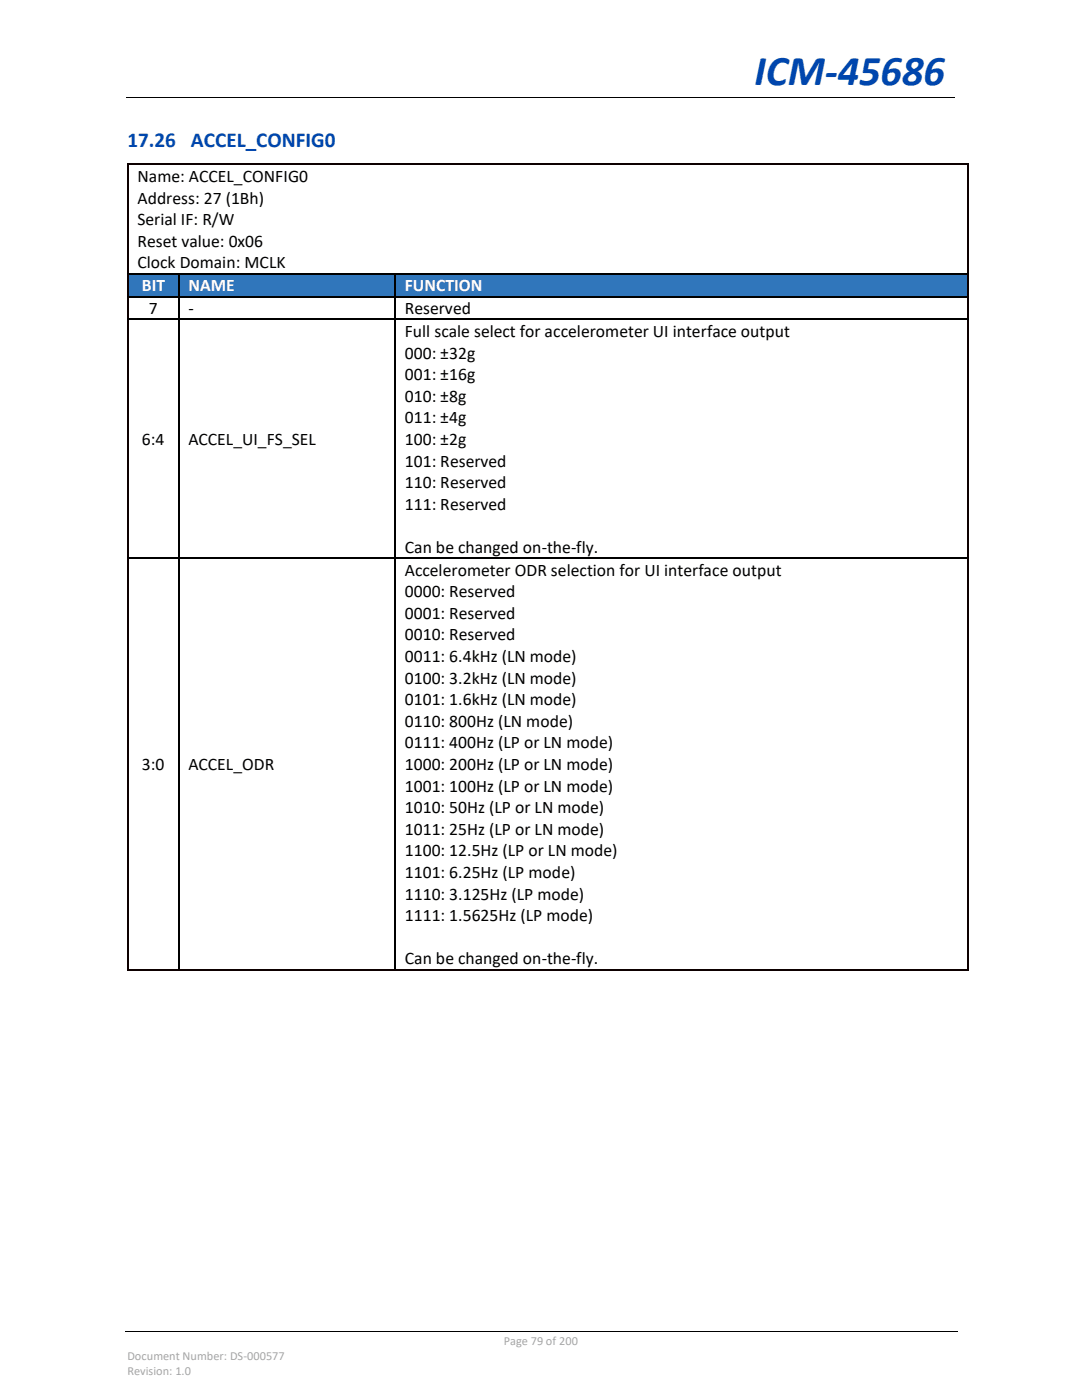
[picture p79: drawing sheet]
<svg xmlns="http://www.w3.org/2000/svg" width="216mm" height="279mm" viewBox="0 0 216 279" stroke-linecap="round" stroke-linejoin="round" font-family="sans-serif">
<defs><g id="words">
<text font-size="8.5" fill="#0046ad" x="150.5" y="17">ICM-45686</text>
<g font-size="4.2" fill="#0046ad">
<text x="25.4" y="29.4">17.26</text>
<text x="38.1" y="29.4">ACCEL_CONFIG0</text>
</g>
<g font-size="3.5">
<text x="27.4" y="36.3">Name: ACCEL_CONFIG0</text>
<text x="27.4" y="40.6">Address: 27 (1Bh)</text>
<text x="27.4" y="44.9">Serial IF: R/W</text>
<text x="27.4" y="49.2">Reset value: 0x06</text>
<text x="27.4" y="53.6">Clock Domain: MCLK</text>
<text x="29.7" y="62.7">7</text>
<text x="37.6" y="62.7">-</text>
<text x="80.8" y="62.7">Reserved</text>
<text x="80.8" y="67.3">Full scale select for accelerometer UI interface output</text>
<text x="80.8" y="71.6">000: ±32g</text>
<text x="80.8" y="75.9">001: ±16g</text>
<text x="80.8" y="80.2">010: ±8g</text>
<text x="28.3" y="88.8">6:4</text>
<text x="37.6" y="88.8">ACCEL_UI_FS_SEL</text>
<text x="80.8" y="84.5">011: ±4g</text>
<text x="80.8" y="88.8">100: ±2g</text>
<text x="80.8" y="93.1">101: Reserved</text>
<text x="80.8" y="97.4">110: Reserved</text>
<text x="80.8" y="101.7">111: Reserved</text>
<text x="80.8" y="110.3">Can be changed on-the-fly.</text>
<text x="80.8" y="114.9">Accelerometer ODR selection for UI interface output</text>
<text x="80.8" y="119.2">0000: Reserved</text>
<text x="80.8" y="123.5">0001: Reserved</text>
<text x="80.8" y="127.8">0010: Reserved</text>
<text x="80.8" y="132.1">0011: 6.4kHz (LN mode)</text>
<text x="80.8" y="136.5">0100: 3.2kHz (LN mode)</text>
<text x="80.8" y="140.7">0101: 1.6kHz (LN mode)</text>
<text x="80.8" y="145.1">0110: 800Hz (LN mode)</text>
<text x="80.8" y="149.4">0111: 400Hz (LP or LN mode)</text>
<text x="28.3" y="153.7">3:0</text>
<text x="37.6" y="153.7">ACCEL_ODR</text>
<text x="80.8" y="153.7">1000: 200Hz (LP or LN mode)</text>
<text x="80.8" y="158">1001: 100Hz (LP or LN mode)</text>
<text x="80.8" y="162.3">1010: 50Hz (LP or LN mode)</text>
<text x="80.8" y="166.6">1011: 25Hz (LP or LN mode)</text>
<text x="80.8" y="170.9">1100: 12.5Hz (LP or LN mode)</text>
<text x="80.8" y="175.2">1101: 6.25Hz (LP mode)</text>
<text x="80.8" y="179.5">1110: 3.125Hz (LP mode)</text>
<text x="80.8" y="183.8">1111: 1.5625Hz (LP mode)</text>
<text x="80.8" y="192.4">Can be changed on-the-fly.</text>
</g>
<g font-size="3.5" fill="#fff">
<text x="28.3" y="58.1">BIT</text>
<text x="37.6" y="58.1">NAME</text>
<text x="80.8" y="58.1">FUNCTION</text>
</g>
<g font-size="2.5" fill="#a6a6a6">
<text x="100.5" y="268.4">Page 79 of 200</text>
<text x="25.4" y="271.4">Document Number: DS-000577</text>
<text x="25.4" y="274.4">Revision: 1.0</text>
</g>
</g></defs>
<path d="M25.2 19.4h165.3M24.9 265.6h166.1" fill="none" stroke="#000" stroke-width=".2"/>
<path d="M90.1 19.3h.1v.2h-.1z" fill-rule="evenodd" fill="#000"/>
<g fill="#0d0000">
<path d="M25.4 32.7h.3v.2h-.3z" fill-rule="evenodd"/>
<path d="M25.4 32.7h.3v.2h-.3z" fill-rule="evenodd"/>
</g>
<path d="M25.7 32.8h167.4" fill="none" stroke="#0d0000" stroke-width=".25"/>
<g fill="#0d0000">
<path d="M193.1 32.7h.2v.2h-.2z" fill-rule="evenodd"/>
<path d="M193.1 32.7h.2v.2h-.2z" fill-rule="evenodd"/>
</g>
<path d="M25.5 32.9v21.6M193.2 32.9v21.6" fill="none" stroke="#0d0000" stroke-width=".25"/>
<g fill="#3076bb">
<path d="M25.7 54.7h9.9v4.4h-9.9z" fill-rule="evenodd"/>
<path d="M27.4 54.7h6.4v4.4h-6.4z" fill-rule="evenodd"/>
<path d="M35.8 54.7h43v4.4h-43z" fill-rule="evenodd"/>
<path d="M37.6 54.7h39.4v4.4h-39.4z" fill-rule="evenodd"/>
<path d="M79 54.7h114.1v4.4h-114.1z" fill-rule="evenodd"/>
<path d="M80.8 54.7h110.5v4.4h-110.5z" fill-rule="evenodd"/>
</g>
<g fill="#000">
<path d="M25.4 54.5h.3v.2h-.3z" fill-rule="evenodd"/>
<path d="M25.4 59.1h.3v.2h-.3z" fill-rule="evenodd"/>
<path d="M35.6 54.5h.2v.2h-.2z" fill-rule="evenodd"/>
<path d="M35.6 59.1h.2v.2h-.2z" fill-rule="evenodd"/>
<path d="M78.8 54.5h.2v.2h-.2z" fill-rule="evenodd"/>
<path d="M78.8 59.1h.2v.2h-.2z" fill-rule="evenodd"/>
<path d="M193.1 54.5h.2v.2h-.2z" fill-rule="evenodd"/>
<path d="M193.1 59.1h.2v.2h-.2z" fill-rule="evenodd"/>
<path d="M25.4 63.6h.3v.3h-.3z" fill-rule="evenodd"/>
<path d="M35.6 63.6h.2v.3h-.2z" fill-rule="evenodd"/>
<path d="M78.8 63.6h.2v.3h-.2z" fill-rule="evenodd"/>
<path d="M193.1 63.6h.2v.3h-.2z" fill-rule="evenodd"/>
<path d="M25.4 111.3h.3v.2h-.3z" fill-rule="evenodd"/>
<path d="M35.6 111.3h.2v.2h-.2z" fill-rule="evenodd"/>
<path d="M78.8 111.3h.2v.2h-.2z" fill-rule="evenodd"/>
<path d="M193.1 111.3h.2v.2h-.2z" fill-rule="evenodd"/>
</g>
<g fill="none" stroke="#000" stroke-width=".25">
<path d="M25.7 54.6h9.9M25.7 59.2h9.9M35.7 54.7v4.4M35.7 59.3v4.3M35.8 54.6h43M35.8 59.2h43M78.9 54.7v4.4M78.9 59.3v4.3M79 54.6h114.1M79 59.2h114.1M25.7 63.8h9.9M35.7 63.9v47.4"/>
<path d="M35.8 63.8h43M78.9 63.9v47.4M79 63.8h114.1M25.7 111.4h9.9M35.8 111.4h43M79 111.4h114.1"/>
</g>
<path d="M25.5 54.7v4.4M25.5 59.3v4.3M193.2 54.7v4.4M193.2 59.3v4.3M25.5 63.9v47.4M193.2 63.9v47.4M25.5 111.5v81.9" fill="none" stroke="#0d0000" stroke-width=".25"/>
<g fill="#0d0000">
<path d="M25.4 193.4h.3v.2h-.3z" fill-rule="evenodd"/>
<path d="M25.4 193.4h.3v.2h-.3z" fill-rule="evenodd"/>
</g>
<path d="M25.7 193.5h9.9" fill="none" stroke="#0d0000" stroke-width=".25"/>
<path d="M35.7 111.5v81.9" fill="none" stroke="#000" stroke-width=".25"/>
<path d="M35.6 193.4h.2v.2h-.2z" fill-rule="evenodd" fill="#0d0000"/>
<path d="M35.8 193.5h43" fill="none" stroke="#0d0000" stroke-width=".25"/>
<path d="M78.9 111.5v81.9" fill="none" stroke="#000" stroke-width=".25"/>
<path d="M78.8 193.4h.2v.2h-.2z" fill-rule="evenodd" fill="#0d0000"/>
<path d="M193.2 111.5v81.9M79 193.5h114.1" fill="none" stroke="#0d0000" stroke-width=".25"/>
<g fill="#0d0000">
<path d="M193.1 193.4h.2v.2h-.2z" fill-rule="evenodd"/>
<path d="M193.1 193.4h.2v.2h-.2z" fill-rule="evenodd"/>
</g>
<use href="#words"/>
</svg>
